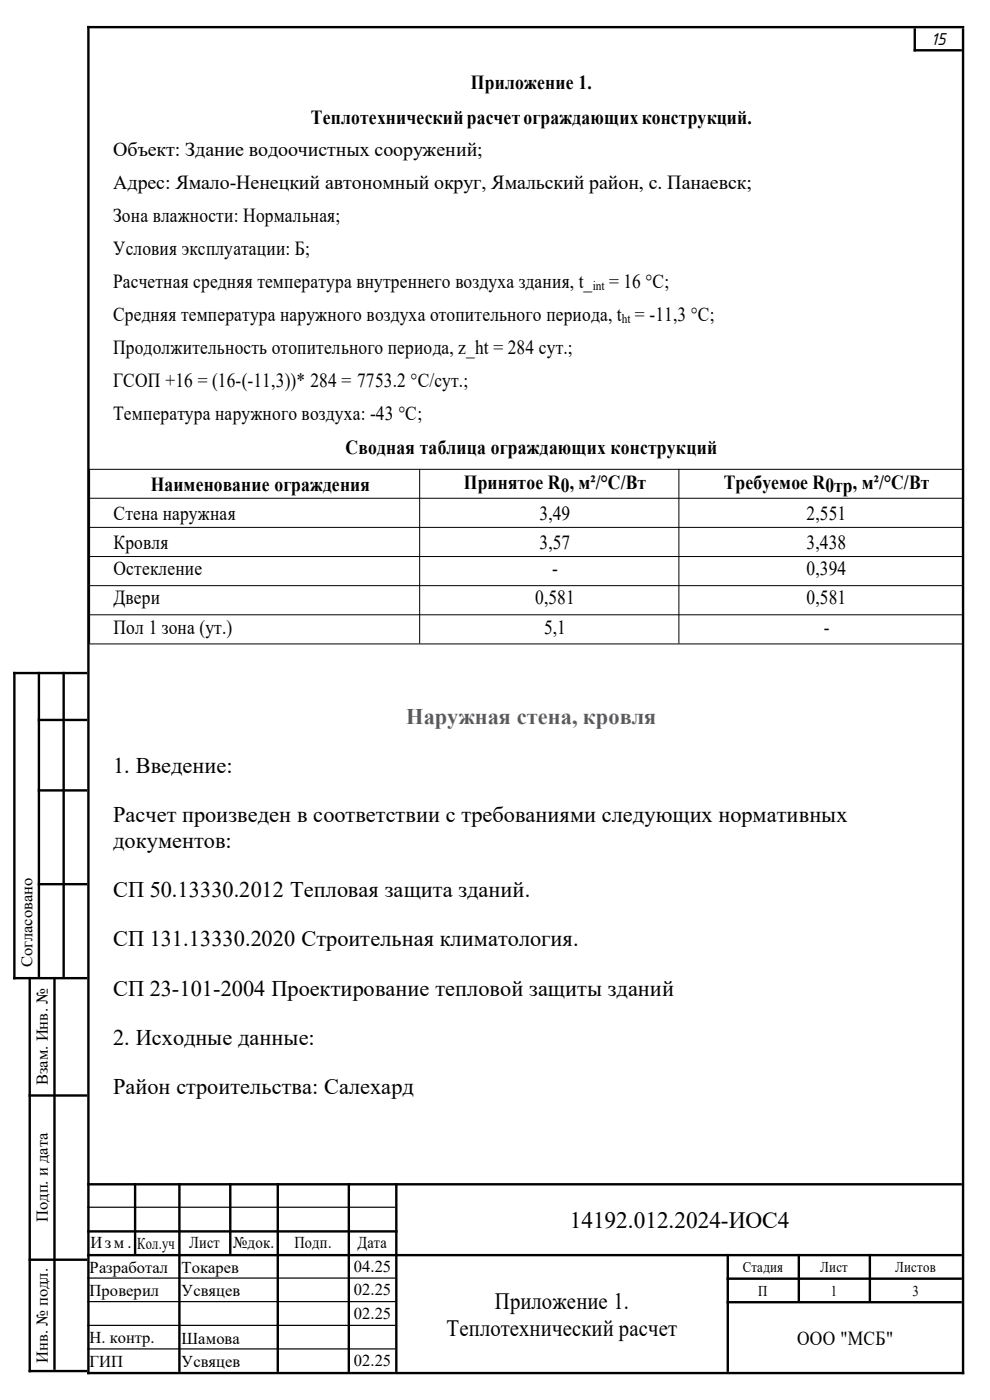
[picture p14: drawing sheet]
<svg xmlns="http://www.w3.org/2000/svg" width="210mm" height="297mm" viewBox="0 0 210 297" stroke-linecap="round" stroke-linejoin="round" font-family="sans-serif">
<defs><g id="words">
<g font-size="5">
<text x="120.9" y="260.5">14192.012.2024-ИОС4</text>
<text x="105" y="277.7">Приложение 1.</text>
<text x="94.7" y="283.3">Теплотехнический расчет</text>
</g>
<text font-size="4.7" fill="#5f497a" x="86.2" y="153.6">Наружная стена, кровля</text>
<g font-size="4.7">
<text x="24" y="164">1. Введение:</text>
<text x="24" y="174.5">Расчет произведен в соответствии с требованиями следующих нормативных</text>
<text x="24" y="180">документов:</text>
<text x="24" y="190.4">СП 50.13330.2012 Тепловая защита зданий.</text>
<text x="24" y="200.7">СП 131.13330.2020 Строительная климатология.</text>
<text x="24" y="211.2">СП 23-101-2004 Проектирование тепловой защиты зданий</text>
<text x="24" y="221.6">2. Исходные данные:</text>
<text x="24" y="232">Район строительства: Салехард</text>
</g>
<g font-size="4.2">
<text x="99.9" y="18.9">Приложение 1.</text>
<text x="66" y="26.2">Теплотехническийрасчетограждающихконструкций.</text>
<text x="24" y="33.2">Объект: Здание водоочистных сооружений;</text>
<text x="24" y="40.2">Адрес: Ямало-Ненецкий автономный округ, Ямальский район, с. Панаевск;</text>
<text x="24" y="47.2">Зона влажности: Нормальная;</text>
<text x="24" y="54.1">Условия эксплуатации: Б;</text>
<text x="24" y="61.1">Расчетная средняя температура внутреннего воздуха здания, t_</text>
<text x="129.2" y="61.1">= 16 °С;</text>
<text x="24" y="68.1">Средняя температура наружного воздуха отопительного периода, t = -11,3 °С;</text>
<text x="24" y="75.1">Продолжительность отопительного периода, z_ht = 284 сут.;</text>
<text x="24" y="82.1">ГСОП +16 = (16-(-11,3))* 284 = 7753.2 °C/сут.;</text>
<text x="24" y="89.1">Температура наружного воздуха: -43 °С;</text>
<text x="73.3" y="96.4">Сводная таблица ограждающих конструкций</text>
<text x="32" y="104.1">Наименование ограждения</text>
<text x="98.4" y="103.8">Принятое R0, м²/°С/Вт</text>
<text x="153.6" y="103.8">Требуемое R0тр, м²/°С/Вт</text>
<text x="24.1" y="110.3">Стена наружная</text>
<text x="114.5" y="110.3">3,49</text>
<text x="171.1" y="110.3">2,551</text>
<text x="24.1" y="116.5">Кровля</text>
<text x="114.5" y="116.5">3,57</text>
<text x="171.1" y="116.5">3,438</text>
<text x="24.1" y="122">Остекление</text>
<text x="117.2" y="122">-</text>
<text x="171.1" y="122">0,394</text>
<text x="24.1" y="128.2">Двери</text>
<text x="113.5" y="128.2">0,581</text>
<text x="171.1" y="128.2">0,581</text>
<text x="24.1" y="134.4">Пол 1 зона (ут.)</text>
<text x="115.4" y="134.4">5,1</text>
<text x="174.7" y="134.4">-</text>
<text x="169.1" y="285.3">ООО &quot;МСБ&quot;</text>
</g>
<g font-size="3.5">
<text x="197.5" y="9.5">15</text>
<text x="6.9" y="205.2" transform="rotate(-90 6.9 205.2)">Согласовано</text>
<text x="10.2" y="230.2" transform="rotate(-90 10.2 230.2)">Взам. Инв. №</text>
<text x="10.2" y="259.3" transform="rotate(-90 10.2 259.3)">Подп. и дата</text>
<text x="19.2" y="264.8">Изм .</text>
<text x="29.1" y="265">Кол.уч</text>
<text x="40.1" y="264.8">Лист</text>
<text x="49.5" y="264.8">№док.</text>
<text x="62.4" y="264.8">Подп.</text>
<text x="75.1" y="269.8">04.25</text>
<text x="75.8" y="264.8">Дата</text>
<text x="19" y="270">Разработал</text>
<text x="19" y="275">Проверил</text>
<text x="38.5" y="270">Токарев</text>
<text x="38.5" y="275">Усвяцев</text>
<text x="75.1" y="274.8">02.25</text>
<text x="75.1" y="279.8">02.25</text>
<text x="19" y="284.8">Н. контр.</text>
<text x="38.5" y="285">Шамова</text>
<text x="10.2" y="289.2" transform="rotate(-90 10.2 289.2)">Инв. № подл.</text>
<text x="19" y="290.1">ГИП</text>
<text x="38.5" y="290.1">Усвяцев</text>
<text x="75.1" y="289.9">02.25</text>
</g>
<g font-size="3.2">
<text x="157.6" y="269.9">Стадия</text>
<text x="174" y="269.9">Лист</text>
<text x="189.9" y="269.9">Листов</text>
<text x="160.9" y="274.9">П</text>
<text x="176.3" y="274.9">1</text>
<text x="193.6" y="274.9">3</text>
</g>
<g font-size="2.8">
<text x="125.7" y="61.5">int</text>
<text x="131.9" y="68.5">ht</text>
</g>
</g></defs>
<g fill="none" stroke="#000" stroke-width=".51">
<path d="M18.5 5.8h186.1M18.8 5.5v286M193.8 10.7h10.2M194.1 6v4.9M204.3 6v285.5M2.8 142.8h15.7M3 142.5v65.3M8 152.7h10.5M8.3 142.5v64.8M13.5 142.5v64.8M8 167.7h10.5M8 187.6h10.5"/>
<path d="M2.8 207.5h15.7M6.3 207.3v83.8M11.6 207.3v83.3M6.1 232.4h12.4M18.5 251.2h185.5M28.7 251v15M38.1 251v40M48.9 251v15M58.9 251v40M74 251v40M84.1 251v40M6.1 267.3h12.4"/>
<path d="M18.5 261.2h65.8M18.5 266.3h185.5M154.1 271.3h49.9M154.1 276.3h49.9M154.4 266v25M169.5 266v10M184.5 266v10M6.1 290.9h12.4M18.5 291.3h186.1"/>
</g>
<path d="M18.5 256.1h65.3M18.5 271.1h65.3M18.5 276.1h65.3M18.5 281.2h65.3M18.5 286.2h65.3" fill="none" stroke="#000" stroke-width=".25"/>
<path d="M18.9 99.6h185.4M19 99.5v37M89 99.5v37M144 99.5v37M204.2 99.5v37M18.9 105.7h185.4M18.9 111.9h185.4M18.9 118.1h185.4M18.9 124.2h185.4M18.9 130.4h185.4M18.9 136.6h185.4" fill="none" stroke="#000" stroke-width=".21"/>
<use href="#words"/>
</svg>
